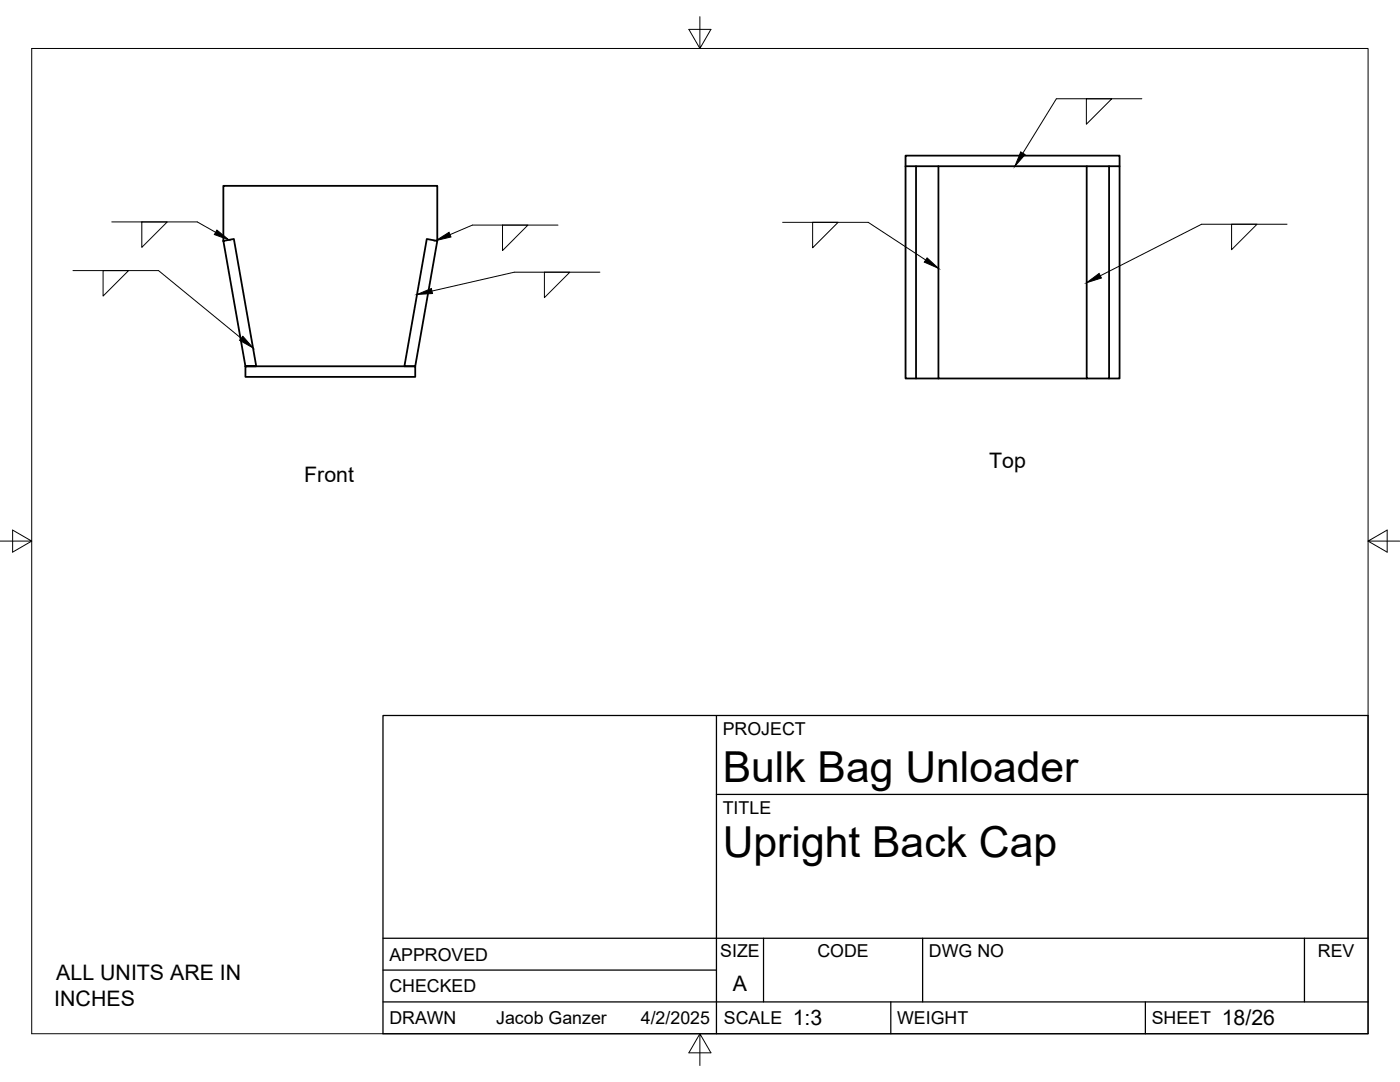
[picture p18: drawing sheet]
<svg xmlns="http://www.w3.org/2000/svg" width="279mm" height="216mm" viewBox="0 0 279 216" stroke-linecap="round" stroke-linejoin="round" font-family="sans-serif">
<defs><g id="words">
<g font-size="8.5">
<text x="144.3" y="156">Bulk Bag Unloader</text>
<text x="144.3" y="171">Upright Back Cap</text>
</g>
<g font-size="4.3">
<text x="197.4" y="93.4">Top</text>
<text x="60.7" y="96.2">Front</text>
<text x="11.2" y="195.6">ALL UNITS ARE IN</text>
<text x="146.3" y="197.7">A</text>
<text x="10.8" y="200.7">INCHES</text>
<text x="158.2" y="204.6">1:3</text>
<text x="243.8" y="204.6">18/26</text>
</g>
<g font-size="3.5">
<text x="144.3" y="146.6">PROJECT</text>
<text x="144.3" y="162.3">TITLE</text>
<text x="77.7" y="191.7">APPROVED</text>
<text x="143.7" y="191">SIZE</text>
<text x="163.1" y="191">CODE</text>
<text x="185.4" y="191">DWG NO</text>
<text x="263" y="191">REV</text>
<text x="77.7" y="198">CHECKED</text>
<text x="77.7" y="204.4">DRAWN</text>
<text x="99" y="204.4">Jacob Ganzer</text>
<text x="127.9" y="204.4">4/2/2025</text>
<text x="144.5" y="204.4">SCALE</text>
<text x="179" y="204.4">WEIGHT</text>
<text x="229.8" y="204.4">SHEET</text>
</g>
</g></defs>
<!-- layer: Visible -->
<path d="M180.7 33.2v42.3h2.1M180.7 33.2h42.7v42.3h-2.1M180.7 33.2v-2.1h42.7v2.1M182.8 33.2v42.3h4.5M187.3 33.2v42.3h29.6M216.9 33.2v42.3h4.4v-42.3M44.6 48.1l4.4 25h33.9v2.1h-33.9v-2.1h2.1l-4.4-25.4zM44.6 48.1v-11h42.7v11M85.2 47.7l2.1 .4-4.4 25h-2.2z" fill="none" stroke="#000" stroke-width=".36"/>
<!-- layer: Border -->
<path d="M6.3 9.7h266.7v196.6h-266.7zM139.7 3.3v6.4l2.2-3.8h-4.4l2.2 3.8M0 108h6.3l-3.8-2.2v4.4l3.8-2.2M273 108l3.8 2.2v-4.4l-3.8 2.2h6.4M139.7 206.3l-2.2 3.8h4.4l-2.2-3.8v6.3" fill="none" stroke="#000" stroke-width=".2"/>
<!-- layer: Titleblock -->
<path d="M76.4 142.8h196.6v63.5h-196.6zM143 158.5h130M143 142.8v63.5M76.4 199.9h196.6M76.4 193.6h66.6M76.4 187.2h196.6M152.4 187.2v12.7M177.8 199.9v6.4M184.1 187.2v12.7M228.6 199.9v6.4M260.3 187.2v12.7" fill="none" stroke="#000" stroke-width=".25"/>
<g fill="none" stroke="#000" stroke-width=".2">
<path d="M216.8 19.7h5.1l-5.1 5.1zM227.9 19.7h-17.1l-6.7 10.9M14.6 54h17l16.5 13.5M20.6 54h5.1l-5.1 5.1zM22.3 44.3h17.1l3.6 2.1M28.3 44.3h5.1l-5.1 5.1zM100.3 44.9h5.1l-5.1 5.1zM108.6 54.3h5.1l-5.1 5.1zM111.4 44.9h-17.1l-4.5 1.9M119.7 54.3h-17.1l-16.4 3.8M156.2 44.4h17.1l11.4 7.5M162.2 44.4h5.1l-5.1 5z"/>
<path d="M245.8 44.7h5.1l-5.1 5.1zM256.9 44.7h-17.1l-20.2 10.3"/>
</g>
<path d="M203.7 30.3l.9 .5-2.1 2.4zM43.3 45.9l2.4 2-2.9-1.1zM83.2 58.8l2.9-1.2 .2 1zM87 48l2.6-1.6 .4 .9zM185 51.5l2.3 2.1-2.8-1.3zM216.9 56.4l2.5-1.8 .4 .9zM48.5 67.1l2 2.3-2.7-1.5z" fill="#000" stroke="#000" stroke-width=".2"/>
<use href="#words"/>
</svg>
